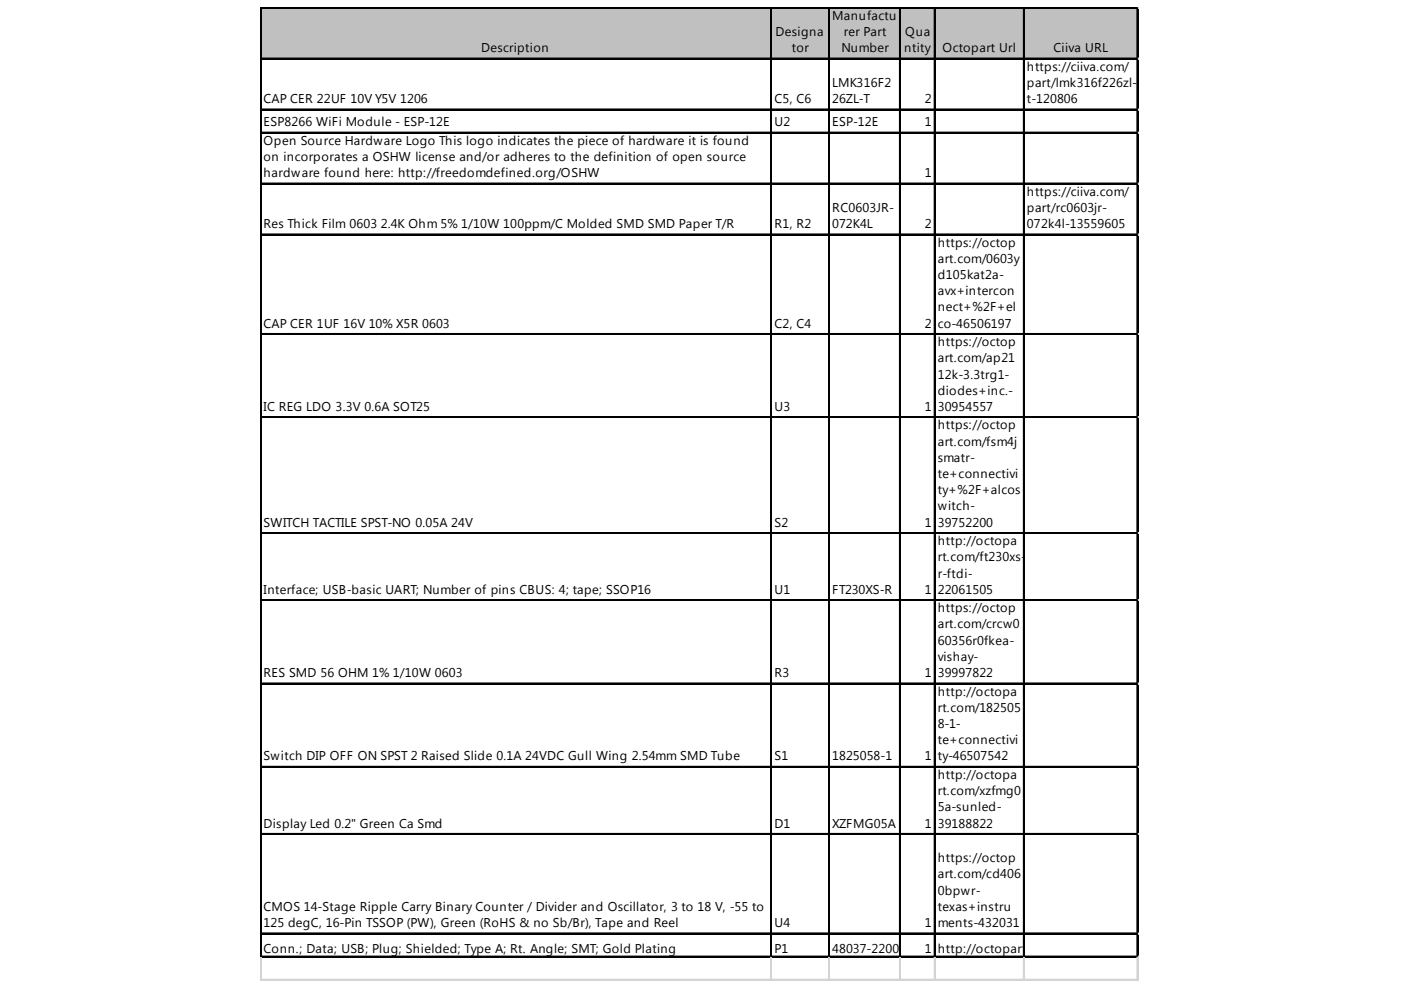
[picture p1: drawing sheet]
<svg xmlns="http://www.w3.org/2000/svg" width="297mm" height="210mm" viewBox="0 0 297 210" stroke-linecap="round" stroke-linejoin="round" font-family="sans-serif">
<defs><g id="words">
<g font-size="2.7">
<text x="176.5" y="4.2">Manufactu</text>
<text x="102" y="11.1">Description</text>
<text x="164.4" y="7.6">Designa</text>
<text x="167.9" y="11.1">tor</text>
<text x="178.4" y="11.1">Number</text>
<text x="178.9" y="7.6">rer Part</text>
<text x="191.7" y="11.1">ntity</text>
<text x="191.9" y="7.6">Qua</text>
<text x="199.8" y="11.1">Octopart Url</text>
<text x="223.4" y="11.1">Ciiva URL</text>
<text x="217.7" y="15">https://ciiva.com/</text>
<text x="55.9" y="21.9">CAP CER 22UF 10V Y5V 1206</text>
<text x="164.2" y="21.9">C5, C6</text>
<text x="176.5" y="18.4">LMK316F2</text>
<text x="176.5" y="21.9">26ZL-T</text>
<text x="196.1" y="21.9">2</text>
<text x="217.7" y="18.4">part/lmk316f226zl-</text>
<text x="217.7" y="21.9">t-120806</text>
<text x="55.9" y="26.8">ESP8266 WiFi Module - ESP-12E</text>
<text x="164.2" y="26.8">U2</text>
<text x="176.5" y="26.8">ESP-12E</text>
<text x="196.1" y="26.8">1</text>
<text x="55.9" y="30.7">Open Source Hardware Logo This logo indicates the piece of hardware it is found</text>
<text x="55.9" y="34.1">on incorporates a OSHW license and/or adheres to the definition of open source</text>
<text x="55.9" y="37.6">hardware found here: http://freedomdefined.org/OSHW</text>
<text x="196.1" y="37.6">1</text>
<text x="217.7" y="41.5">https://ciiva.com/</text>
<text x="176.5" y="44.9">RC0603JR-</text>
<text x="217.7" y="44.9">part/rc0603jr-</text>
<text x="55.9" y="48.4">Res Thick Film 0603 2.4K Ohm 5% 1/10W 100ppm/C Molded SMD SMD Paper T/R</text>
<text x="164.2" y="48.4">R1, R2</text>
<text x="176.5" y="48.4">072K4L</text>
<text x="196.1" y="48.4">2</text>
<text x="198.8" y="52.3">https://octop</text>
<text x="217.7" y="48.4">072k4l-13559605</text>
<text x="198.8" y="55.7">art.com/0603y</text>
<text x="198.8" y="59.2">d105kat2a-</text>
<text x="198.8" y="62.6">avx+intercon</text>
<text x="55.9" y="69.5">CAP CER 1UF 16V 10% X5R 0603</text>
<text x="164.2" y="69.5">C2, C4</text>
<text x="196.1" y="69.5">2</text>
<text x="198.8" y="66">nect+%2F+el</text>
<text x="198.8" y="69.5">co-46506197</text>
<text x="198.8" y="73.4">https://octop</text>
<text x="198.8" y="76.8">art.com/ap21</text>
<text x="198.8" y="80.3">12k-3.3trg1-</text>
<text x="198.8" y="83.7">diodes+inc.-</text>
<text x="55.9" y="87.1">IC REG LDO 3.3V 0.6A SOT25</text>
<text x="164.2" y="87.1">U3</text>
<text x="196.1" y="87.1">1</text>
<text x="198.8" y="87.1">30954557</text>
<text x="198.8" y="91.1">https://octop</text>
<text x="198.8" y="94.5">art.com/fsm4j</text>
<text x="198.8" y="97.9">smatr-</text>
<text x="198.8" y="101.4">te+connectivi</text>
<text x="198.8" y="104.8">ty+%2F+alcos</text>
<text x="55.9" y="111.7">SWITCH TACTILE SPST-NO 0.05A 24V</text>
<text x="164.2" y="111.7">S2</text>
<text x="196.1" y="111.7">1</text>
<text x="198.8" y="108.2">witch-</text>
<text x="198.8" y="111.7">39752200</text>
<text x="198.8" y="115.6">http://octopa</text>
<text x="198.8" y="119">rt.com/ft230xs-</text>
<text x="55.9" y="125.9">Interface; USB-basic UART; Number of pins CBUS: 4; tape; SSOP16</text>
<text x="164.2" y="125.9">U1</text>
<text x="176.5" y="125.9">FT230XS-R</text>
<text x="196.1" y="125.9">1</text>
<text x="198.8" y="122.5">r-ftdi-</text>
<text x="198.8" y="125.9">22061505</text>
<text x="198.8" y="129.8">https://octop</text>
<text x="198.8" y="133.3">art.com/crcw0</text>
<text x="198.8" y="136.7">60356r0fkea-</text>
<text x="55.9" y="143.6">RES SMD 56 OHM 1% 1/10W 0603</text>
<text x="164.2" y="143.6">R3</text>
<text x="196.1" y="143.6">1</text>
<text x="198.8" y="140.1">vishay-</text>
<text x="198.8" y="143.6">39997822</text>
<text x="198.8" y="147.5">http://octopa</text>
<text x="198.8" y="150.9">rt.com/182505</text>
<text x="198.8" y="154.4">8-1-</text>
<text x="55.9" y="161.2">Switch DIP OFF ON SPST 2 Raised Slide 0.1A 24VDC Gull Wing 2.54mm SMD Tube</text>
<text x="164.2" y="161.2">S1</text>
<text x="176.5" y="161.2">1825058-1</text>
<text x="196.1" y="161.2">1</text>
<text x="198.8" y="157.8">te+connectivi</text>
<text x="198.8" y="161.2">ty-46507542</text>
<text x="198.8" y="165.2">http://octopa</text>
<text x="198.8" y="168.6">rt.com/xzfmg0</text>
<text x="198.8" y="172">5a-sunled-</text>
<text x="55.9" y="175.5">Display Led 0.2&quot; Green Ca Smd</text>
<text x="164.2" y="175.5">D1</text>
<text x="176.5" y="175.5">XZFMG05A</text>
<text x="196.1" y="175.5">1</text>
<text x="198.8" y="175.5">39188822</text>
<text x="198.8" y="182.8">https://octop</text>
<text x="198.8" y="186.3">art.com/cd406</text>
<text x="198.8" y="189.7">0bpwr-</text>
<text x="55.9" y="193.1">CMOS 14-Stage Ripple Carry Binary Counter / Divider and Oscillator, 3 to 18 V, -55 to</text>
<text x="55.9" y="196.6">125 degC, 16-Pin TSSOP (PW), Green (RoHS &amp; no Sb/Br), Tape and Reel</text>
<text x="164.2" y="196.6">U4</text>
<text x="196.1" y="196.6">1</text>
<text x="198.8" y="193.1">texas+instru</text>
<text x="198.8" y="196.6">ments-432031</text>
<text x="55.9" y="202">Conn.; Data; USB; Plug; Shielded; Type A; Rt. Angle; SMT; Gold Plating</text>
<text x="164.2" y="202">P1</text>
<text x="176.5" y="202">48037-2200</text>
<text x="196.1" y="202">1</text>
<text x="198.8" y="202">http://octopart</text>
<text x="217.7" y="202">.com/48037-2200-molex-7673609</text>
</g>
</g></defs>
<path d="M55.3 1.7h186v10.9h-186z" fill="#c0c0c0"/>
<g fill="none" stroke="#000" stroke-width=".25">
<path d="M55.1 1.5v201.5M55.3 1.5v201.5M55.4 1.5h185.9M55.4 1.6h185.9M55.4 12.3h185.9M55.4 12.4h185.9M163.4 1.8v201.2M163.6 1.8v201.2M175.7 1.8v201.2M175.9 1.8v201.2M190.7 1.8v201.2M190.8 1.8v201.2"/>
<path d="M198.1 1.8v201.2M198.2 1.8v201.2M217 1.8v201.2M217.1 1.8v201.2M241.1 1.8v201.2M241.2 1.8v201.2M55.4 23.1h185.9M55.4 23.2h185.9M55.4 28h185.9M55.4 28.1h185.9M55.4 38.8h185.9M55.4 38.9h185.9"/>
<path d="M55.4 49.6h185.9M55.4 49.7h185.9M55.4 70.7h185.9M55.4 70.8h185.9M55.4 88.4h185.9M55.4 88.5h185.9M55.4 112.9h185.9M55.4 113h185.9M55.4 127.2h185.9M55.4 127.3h185.9M55.4 144.8h185.9M55.4 144.9h185.9"/>
<path d="M55.4 162.5h185.9M55.4 162.6h185.9M55.4 176.7h185.9M55.4 176.8h185.9M55.4 197.8h185.9M55.4 197.9h185.9M55.4 202.7h185.9M55.4 202.8h185.9"/>
</g>
<g fill="none" stroke="#d4d4d4" stroke-width=".25">
<path d="M241.3 1.5h.1M55.1 203v4.9M55.3 203v4.9M163.4 203v4.9M163.6 203v4.9M175.7 203v4.9M175.9 203v4.9M190.7 203v4.9M190.8 203v4.9M198.1 203v4.9M198.2 203v4.9M217 203v4.9"/>
<path d="M217.1 203v4.9M241.1 203v4.9M241.2 203v4.9"/>
</g>
<path d="M241.3 1.5v.3z" fill="#d4d4d4"/>
<path d="M241.3 12.3h.1" fill="none" stroke="#d4d4d4" stroke-width=".25"/>
<path d="M241.3 12.3v.3z" fill="#d4d4d4"/>
<path d="M241.3 23.1h.1" fill="none" stroke="#d4d4d4" stroke-width=".25"/>
<path d="M241.3 23.1v.3z" fill="#d4d4d4"/>
<path d="M241.3 28h.1" fill="none" stroke="#d4d4d4" stroke-width=".25"/>
<path d="M241.3 28v.3z" fill="#d4d4d4"/>
<path d="M241.3 38.8h.1" fill="none" stroke="#d4d4d4" stroke-width=".25"/>
<path d="M241.3 38.8v.3z" fill="#d4d4d4"/>
<path d="M241.3 49.6h.1" fill="none" stroke="#d4d4d4" stroke-width=".25"/>
<path d="M241.3 49.6v.3z" fill="#d4d4d4"/>
<path d="M241.3 70.7h.1" fill="none" stroke="#d4d4d4" stroke-width=".25"/>
<path d="M241.3 70.7v.3z" fill="#d4d4d4"/>
<path d="M241.3 88.4h.1" fill="none" stroke="#d4d4d4" stroke-width=".25"/>
<path d="M241.3 88.4v.2z" fill="#d4d4d4"/>
<path d="M241.3 112.9h.1" fill="none" stroke="#d4d4d4" stroke-width=".25"/>
<path d="M241.3 112.9v.3z" fill="#d4d4d4"/>
<path d="M241.3 127.2h.1" fill="none" stroke="#d4d4d4" stroke-width=".25"/>
<path d="M241.3 127.2v.2z" fill="#d4d4d4"/>
<path d="M241.3 144.8h.1" fill="none" stroke="#d4d4d4" stroke-width=".25"/>
<path d="M241.3 144.8v.3z" fill="#d4d4d4"/>
<path d="M241.3 162.5h.1" fill="none" stroke="#d4d4d4" stroke-width=".25"/>
<path d="M241.3 162.5v.2z" fill="#d4d4d4"/>
<path d="M241.3 176.7h.1" fill="none" stroke="#d4d4d4" stroke-width=".25"/>
<path d="M241.3 176.7v.3z" fill="#d4d4d4"/>
<path d="M241.3 197.8h.1" fill="none" stroke="#d4d4d4" stroke-width=".25"/>
<path d="M241.3 197.8v.3z" fill="#d4d4d4"/>
<path d="M241.3 202.7h.1" fill="none" stroke="#d4d4d4" stroke-width=".25"/>
<path d="M241.3 202.7v.3z" fill="#d4d4d4"/>
<path d="M55.1 207.6h186.2M55.1 207.8h186.2" fill="none" stroke="#d4d4d4" stroke-width=".25"/>
<use href="#words"/>
</svg>
